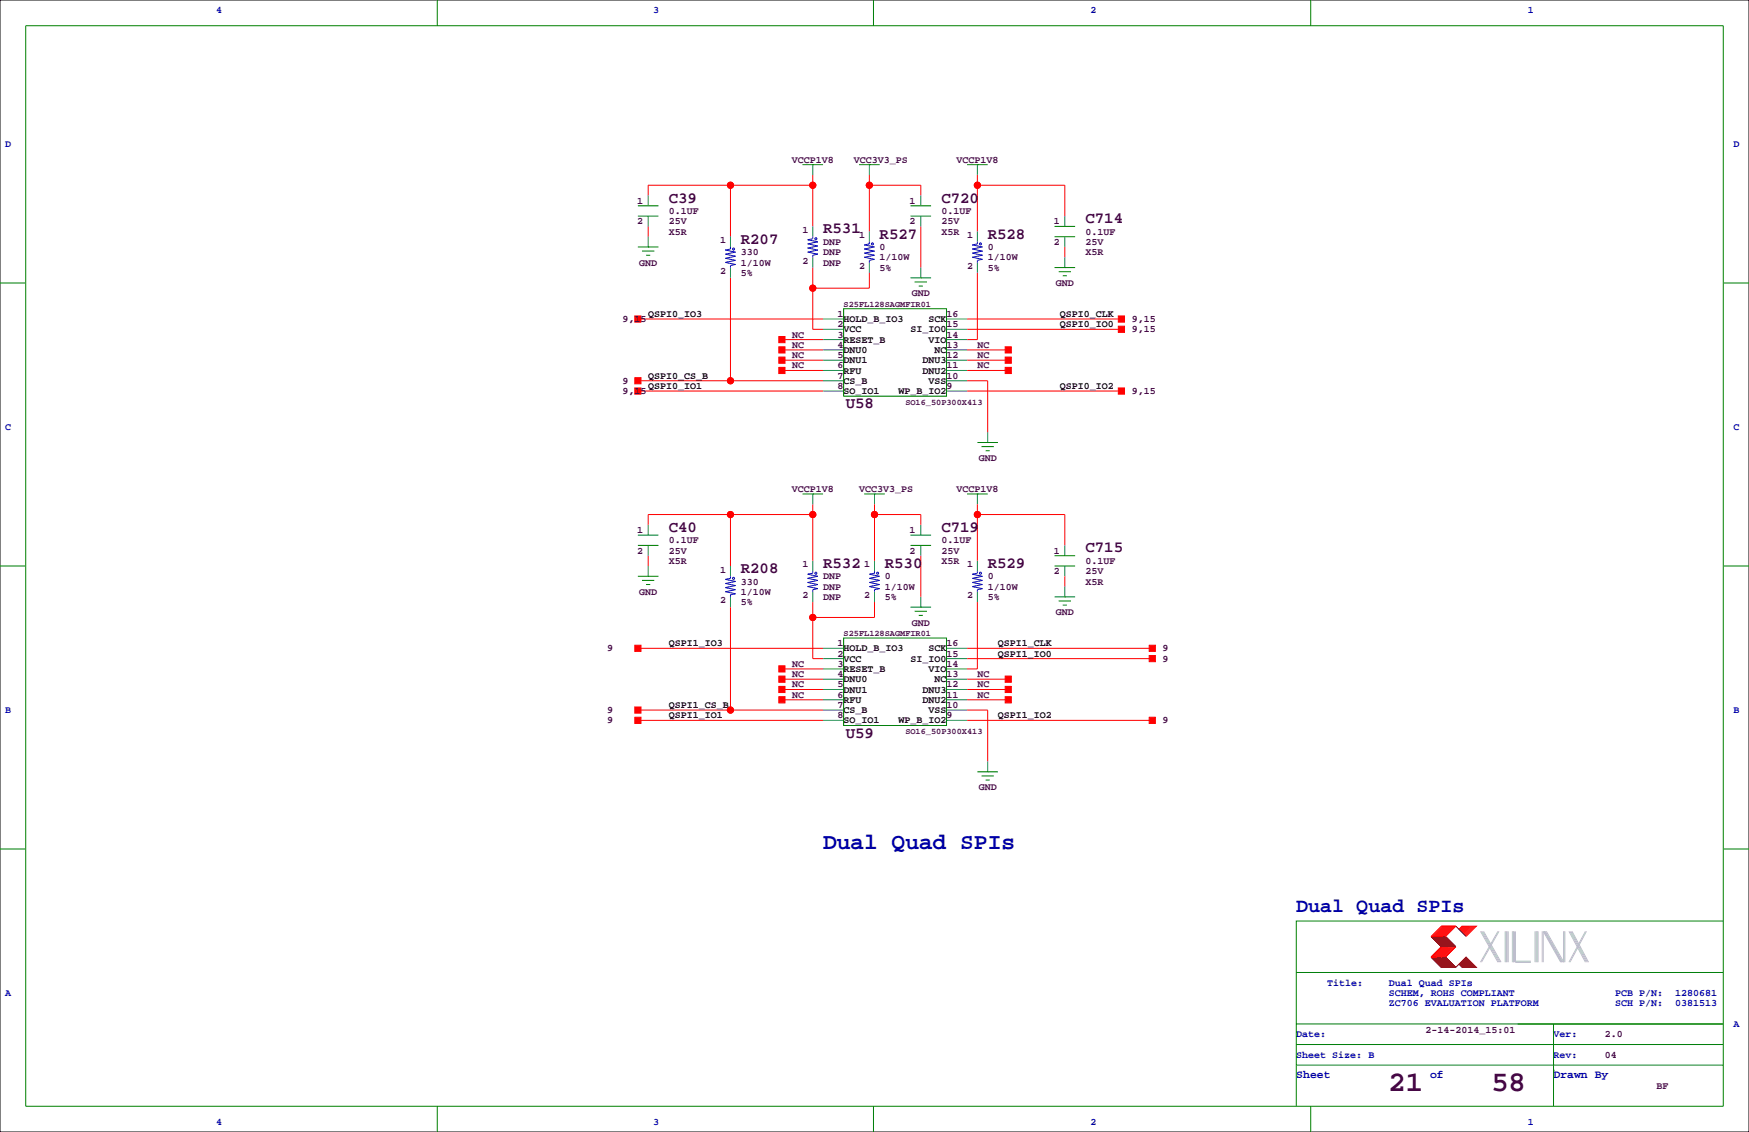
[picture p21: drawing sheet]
<svg xmlns="http://www.w3.org/2000/svg" width="432mm" height="279mm" viewBox="0 0 432 279" stroke-linecap="round" stroke-linejoin="round" font-family="sans-serif">
<defs><g id="words">
<g font-size="7.1" fill="#400040">
<text x="342.8" y="269.3">21</text>
<text x="368.2" y="269.3">58</text>
</g>
<text font-size="5.6" fill="#0000a0" x="203.2" y="209.7">Dual Quad SPIs</text>
<text font-size="4.9" fill="#0000a0" x="320" y="225.1">Dual Quad SPIs</text>
<g font-size="3.9" fill="#400040">
<text x="165.1" y="50">C39</text>
<text x="232.4" y="50">C720</text>
<text x="203.2" y="57.6">R531</text>
<text x="217.2" y="58.9">R527</text>
<text x="243.8" y="58.9">R528</text>
<text x="268" y="55.1">C714</text>
<text x="182.9" y="60.2">R207</text>
<text x="208.8" y="100.8">U58</text>
<text x="165.1" y="131.3">C40</text>
<text x="232.4" y="131.3">C719</text>
<text x="268" y="136.4">C715</text>
<text x="182.9" y="141.4">R208</text>
<text x="203.2" y="140.2">R532</text>
<text x="218.4" y="140.2">R530</text>
<text x="243.8" y="140.2">R529</text>
<text x="208.8" y="182.1">U59</text>
</g>
<g font-size="2.8" fill="#0000a0">
<text x="320" y="266.1">Sheet</text>
<text x="353.1" y="266.1">of</text>
<text x="383.5" y="266.1">Drawn By</text>
</g>
<g font-size="2.5" fill="#0000a0">
<text x="53.3" y="3.3">4</text>
<text x="161.3" y="3.3">3</text>
<text x="269.2" y="3.3">2</text>
<text x="377.2" y="3.3">1</text>
<text x="1.3" y="36.3">D</text>
<text x="428" y="36.3">D</text>
<text x="1.3" y="106.2">C</text>
<text x="428" y="106.2">C</text>
<text x="1.3" y="176">B</text>
<text x="428" y="176">B</text>
<text x="1.3" y="245.9">A</text>
<text x="327.7" y="243.3">Title:</text>
<text x="342.9" y="245.9">SCHEM, ROHS COMPLIANT</text>
<text x="342.9" y="243.3">Dual Quad SPIs</text>
<text x="398.8" y="245.9">PCB P/N:</text>
<text x="413.6" y="245.9">1280681</text>
<text x="342.9" y="248.4">ZC706 EVALUATION PLATFORM</text>
<text x="398.8" y="248.4">SCH P/N:</text>
<text x="413.6" y="248.4">0381513</text>
<text x="320" y="256">Date:</text>
<text x="383.5" y="256">Ver:</text>
<text x="428" y="253.5">A</text>
<text x="320" y="261.1">Sheet Size: B</text>
<text x="383.5" y="261.1">Rev:</text>
<text x="53.3" y="277.6">4</text>
<text x="161.3" y="277.6">3</text>
<text x="269.2" y="277.6">2</text>
<text x="377.2" y="277.6">1</text>
</g>
<g font-size="2.5" fill="#400040">
<text x="195.5" y="40.1">VCCP1V8</text>
<text x="210.8" y="40.1">VCC3V3_PS</text>
<text x="236.1" y="40.1">VCCP1V8</text>
<text x="157.3" y="50.3">1</text>
<text x="165.1" y="52.8">0.1UF</text>
<text x="224.6" y="50.3">1</text>
<text x="232.4" y="52.8">0.1UF</text>
<text x="157.3" y="55.4">2</text>
<text x="165.1" y="55.4">25V</text>
<text x="165.1" y="57.9">X5R</text>
<text x="198.1" y="57.5">1</text>
<text x="212.1" y="58.8">1</text>
<text x="224.6" y="55.4">2</text>
<text x="232.4" y="57.9">X5R</text>
<text x="232.4" y="55.4">25V</text>
<text x="238.8" y="58.8">1</text>
<text x="260.1" y="55.4">1</text>
<text x="268" y="57.9">0.1UF</text>
<text x="157.8" y="65.5">GND</text>
<text x="177.8" y="60">1</text>
<text x="182.9" y="63">330</text>
<text x="182.9" y="65.5">1/10W</text>
<text x="198.1" y="65.1">2</text>
<text x="203.2" y="65.5">DNP</text>
<text x="203.2" y="63">DNP</text>
<text x="203.2" y="60.5">DNP</text>
<text x="217.2" y="64.3">1/10W</text>
<text x="217.2" y="61.7">0</text>
<text x="243.8" y="61.7">0</text>
<text x="243.8" y="64.3">1/10W</text>
<text x="260.1" y="60.5">2</text>
<text x="268" y="63">X5R</text>
<text x="268" y="60.5">25V</text>
<text x="177.8" y="67.7">2</text>
<text x="182.9" y="68.1">5%</text>
<text x="212.1" y="66.4">2</text>
<text x="217.2" y="66.8">5%</text>
<text x="238.8" y="66.4">2</text>
<text x="243.8" y="66.8">5%</text>
<text x="260.7" y="70.6">GND</text>
<text x="225.1" y="73.2">GND</text>
<text x="153.7" y="79.5">9,15</text>
<text x="195.6" y="83.3">NC</text>
<text x="206.8" y="80.8">2</text>
<text x="206.8" y="83.3">3</text>
<text x="206.8" y="78.2">1</text>
<text x="233.7" y="83.3">14</text>
<text x="233.7" y="80.8">15</text>
<text x="233.7" y="78.2">16</text>
<text x="279.4" y="82">9,15</text>
<text x="279.4" y="79.5">9,15</text>
<text x="195.6" y="88.4">NC</text>
<text x="195.6" y="85.9">NC</text>
<text x="206.8" y="88.4">5</text>
<text x="206.8" y="85.9">4</text>
<text x="233.7" y="85.9">13</text>
<text x="233.7" y="88.4">12</text>
<text x="241.3" y="85.9">NC</text>
<text x="241.3" y="88.4">NC</text>
<text x="153.7" y="94.7">9</text>
<text x="195.6" y="90.9">NC</text>
<text x="206.8" y="93.5">7</text>
<text x="206.8" y="90.9">6</text>
<text x="233.7" y="93.5">10</text>
<text x="233.7" y="90.9">11</text>
<text x="241.3" y="90.9">NC</text>
<text x="153.7" y="97.3">9,15</text>
<text x="206.8" y="96">8</text>
<text x="233.7" y="96">9</text>
<text x="279.4" y="97.3">9,15</text>
<text x="241.6" y="113.8">GND</text>
<text x="195.5" y="121.4">VCCP1V8</text>
<text x="212.1" y="121.4">VCC3V3_PS</text>
<text x="236.1" y="121.4">VCCP1V8</text>
<text x="157.3" y="131.6">1</text>
<text x="224.6" y="131.6">1</text>
<text x="157.3" y="136.7">2</text>
<text x="165.1" y="136.7">25V</text>
<text x="165.1" y="134.1">0.1UF</text>
<text x="224.6" y="136.7">2</text>
<text x="232.4" y="134.1">0.1UF</text>
<text x="232.4" y="136.7">25V</text>
<text x="260.1" y="136.7">1</text>
<text x="165.1" y="139.2">X5R</text>
<text x="177.8" y="141.3">1</text>
<text x="198.1" y="140">1</text>
<text x="203.2" y="143">DNP</text>
<text x="213.4" y="140">1</text>
<text x="218.4" y="143">0</text>
<text x="232.4" y="139.2">X5R</text>
<text x="238.8" y="140">1</text>
<text x="243.8" y="143">0</text>
<text x="260.1" y="141.7">2</text>
<text x="268" y="139.2">0.1UF</text>
<text x="268" y="141.7">25V</text>
<text x="157.8" y="146.8">GND</text>
<text x="177.8" y="148.9">2</text>
<text x="182.9" y="149.4">5%</text>
<text x="182.9" y="146.8">1/10W</text>
<text x="182.9" y="144.3">330</text>
<text x="198.1" y="147.7">2</text>
<text x="203.2" y="145.5">DNP</text>
<text x="203.2" y="148.1">DNP</text>
<text x="213.4" y="147.7">2</text>
<text x="218.4" y="145.5">1/10W</text>
<text x="218.4" y="148.1">5%</text>
<text x="238.8" y="147.7">2</text>
<text x="243.8" y="148.1">5%</text>
<text x="243.8" y="145.5">1/10W</text>
<text x="268" y="144.3">X5R</text>
<text x="225.1" y="154.4">GND</text>
<text x="260.7" y="151.9">GND</text>
<text x="149.9" y="160.8">9</text>
<text x="206.8" y="159.5">1</text>
<text x="233.7" y="159.5">16</text>
<text x="287" y="160.8">9</text>
<text x="195.6" y="167.1">NC</text>
<text x="195.6" y="164.6">NC</text>
<text x="206.8" y="164.6">3</text>
<text x="206.8" y="167.1">4</text>
<text x="206.8" y="162.1">2</text>
<text x="233.7" y="162.1">15</text>
<text x="233.7" y="167.1">13</text>
<text x="233.7" y="164.6">14</text>
<text x="241.3" y="167.1">NC</text>
<text x="287" y="163.3">9</text>
<text x="195.6" y="172.2">NC</text>
<text x="195.6" y="169.7">NC</text>
<text x="206.8" y="169.7">5</text>
<text x="206.8" y="172.2">6</text>
<text x="233.7" y="172.2">11</text>
<text x="233.7" y="169.7">12</text>
<text x="241.3" y="169.7">NC</text>
<text x="241.3" y="172.2">NC</text>
<text x="149.9" y="178.6">9</text>
<text x="149.9" y="176">9</text>
<text x="206.8" y="177.3">8</text>
<text x="206.8" y="174.8">7</text>
<text x="233.7" y="177.3">9</text>
<text x="233.7" y="174.8">10</text>
<text x="287" y="178.6">9</text>
<text x="241.6" y="195.1">GND</text>
<text x="351.9" y="255">2-14-2014_15:01</text>
<text x="396.2" y="256">2.0</text>
<text x="396.2" y="261.1">04</text>
<text x="408.9" y="268.7">BF</text>
</g>
<g font-size="2.5">
<text x="160" y="78.2">QSPI0_IO3</text>
<text x="208.3" y="79.5">HOLD_B_IO3</text>
<text x="208.3" y="82">VCC</text>
<text x="224.8" y="82">SI_IO0</text>
<text x="229.2" y="79.5">SCK</text>
<text x="261.6" y="80.8">QSPI0_IO0</text>
<text x="261.6" y="78.2">QSPI0_CLK</text>
<text x="208.3" y="84.6">RESET_B</text>
<text x="208.3" y="87.1">DNU0</text>
<text x="208.3" y="89.7">DNU1</text>
<text x="227.8" y="89.7">DNU3</text>
<text x="229.2" y="84.6">VIO</text>
<text x="230.7" y="87.1">NC</text>
<text x="160" y="93.5">QSPI0_CS_B</text>
<text x="208.3" y="92.2">RFU</text>
<text x="208.3" y="94.7">CS_B</text>
<text x="227.8" y="92.2">DNU2</text>
<text x="229.2" y="94.7">VSS</text>
<text x="160" y="96">QSPI0_IO1</text>
<text x="208.3" y="97.3">SO_IO1</text>
<text x="221.8" y="97.3">WP_B_IO2</text>
<text x="261.6" y="96">QSPI0_IO2</text>
<text x="165.1" y="159.5">QSPI1_IO3</text>
<text x="208.3" y="160.8">HOLD_B_IO3</text>
<text x="229.2" y="160.8">SCK</text>
<text x="246.4" y="159.5">QSPI1_CLK</text>
<text x="208.3" y="165.9">RESET_B</text>
<text x="208.3" y="163.3">VCC</text>
<text x="224.8" y="163.3">SI_IO0</text>
<text x="229.2" y="165.9">VIO</text>
<text x="246.4" y="162.1">QSPI1_IO0</text>
<text x="208.3" y="168.4">DNU0</text>
<text x="208.3" y="170.9">DNU1</text>
<text x="208.3" y="173.5">RFU</text>
<text x="227.8" y="173.5">DNU2</text>
<text x="227.8" y="170.9">DNU3</text>
<text x="230.7" y="168.4">NC</text>
<text x="165.1" y="177.3">QSPI1_IO1</text>
<text x="165.1" y="174.8">QSPI1_CS_B</text>
<text x="208.3" y="178.6">SO_IO1</text>
<text x="208.3" y="176">CS_B</text>
<text x="221.8" y="178.6">WP_B_IO2</text>
<text x="229.2" y="176">VSS</text>
<text x="246.4" y="177.3">QSPI1_IO2</text>
</g>
<g font-size="2.1" fill="#400040">
<text x="208.3" y="75.8">S25FL128SAGMFIR01</text>
<text x="223.5" y="99.9">SO16_50P300X413</text>
<text x="208.3" y="157">S25FL128SAGMFIR01</text>
<text x="223.5" y="181.2">SO16_50P300X413</text>
</g>
</g></defs>
<path d="M0 0h431.8v279.4h-431.8z" fill="none" stroke="#000" stroke-width=".25"/>
<g fill="none" stroke="#f00" stroke-width=".25">
<path d="M160 55.9v2.5M180.3 45.7v12.7M200.7 45.7h-40.7v2.6M200.7 43.2v12.7M214.6 45.7h12.7v2.6M214.6 43.2v14M227.3 55.9v10.1M241.3 45.7h21.6v7.6M241.3 43.2v14M157.5 78.7h45.7M180.3 68.6v25.4M200.7 66v15.3h2.5"/>
<path d="M214.6 67.3v3.8h-13.9M238.8 78.7h38.1M241.3 67.3v16.5h-2.5M262.9 61v2.5M157.5 96.5h45.7M157.5 94h45.7M193 86.4h10.2M193 91.4h10.2M193 88.9h10.2M193 83.8h10.2M238.8 94h5v12.7M238.8 86.4h10.1"/>
<path d="M238.8 91.4h10.1M238.8 88.9h10.1M238.8 81.3h38.1M238.8 96.5h38.1M160 137.2v2.5M180.3 127v12.7M200.7 127h-40.7v2.5M200.7 124.5v13.9M215.9 127h11.4v2.5M215.9 124.5v13.9M227.3 137.2v10.1M241.3 124.5v13.9"/>
<path d="M241.3 127h21.6v7.6M180.3 149.9v25.4M200.7 148.6v14h2.5M215.9 148.6v3.8h-15.2M241.3 148.6v16.5h-2.5M262.9 142.2v2.6M157.5 175.3h45.7M157.5 160h45.7M157.5 177.8h45.7M193 165.1h10.2M193 170.2h10.2M193 172.7h10.2"/>
<path d="M193 167.6h10.2M238.8 162.6h45.7M238.8 170.2h10.1M238.8 172.7h10.1M238.8 175.3h5v12.7M238.8 160h45.7M238.8 177.8h45.7M238.8 167.6h10.1M355.9 233.7l-2.6 2.5h3.6l2.5-2.5M355.9 228.6h3.5l-2.5 2.5h-3.6zM356.1 233.7l-2.5 2.5M356.1 228.6l-2.5 2.5"/>
<path d="M356.4 233.7l-2.6 2.5M356.4 228.6l-2.6 2.5M356.6 233.7l-2.5 2.5M356.6 228.6l-2.5 2.5M356.9 233.7l-2.6 2.5M356.9 228.6l-2.6 2.5M357.1 233.7l-2.5 2.5M357.1 228.6l-2.5 2.5M357.4 233.7l-2.6 2.5M357.4 228.6l-2.6 2.5M357.6 233.7l-2.5 2.5M357.6 228.6l-2.5 2.5"/>
<path d="M357.9 233.7l-2.6 2.5M357.9 228.6l-2.6 2.5M358.1 233.7l-2.5 2.5M358.1 228.6l-2.5 2.5M358.4 233.7l-2.5 2.5M358.4 228.6l-2.5 2.5M358.6 233.7l-2.5 2.5M358.6 228.6l-2.5 2.5M358.9 233.7l-2.5 2.5M358.9 228.6l-2.5 2.5M359.2 233.7l-2.6 2.5M359.2 228.6l-2.6 2.5"/>
<path d="M360.2 229.4l.7-.8h3.6l-2.6 2.5M361.2 228.6l-.8 .8M361.4 228.6l-1 1M361.7 228.6l-1 1M361.9 228.6l-1.2 1.3M362.2 228.6l-1.3 1.3M362.5 228.6l-1.6 1.5M362.7 228.6l-1.5 1.5M363 228.6l-1.8 1.8M363.2 228.6l-1.8 1.8M363.5 228.6l-2.1 2M363.7 228.6l-2 2"/>
<path d="M364 228.6l-2.3 2.3M364.2 228.6l-2.3 2.3"/>
<circle cx="180.3" cy="45.7" r=".76"/>
<circle cx="200.7" cy="45.7" r=".76"/>
<circle cx="214.6" cy="45.7" r=".76"/>
<circle cx="241.3" cy="45.7" r=".76"/>
<circle cx="200.7" cy="71.1" r=".76"/>
<circle cx="180.3" cy="94" r=".76"/>
<circle cx="180.3" cy="127" r=".76"/>
<circle cx="200.7" cy="127" r=".76"/>
<circle cx="215.9" cy="127" r=".76"/>
<circle cx="241.3" cy="127" r=".76"/>
<circle cx="200.7" cy="152.4" r=".76"/>
<circle cx="180.3" cy="175.3" r=".76"/>
</g>
<g fill="#f00" stroke="#f00" stroke-width=".25">
<path d="M192.3 164.3h1.5v1.6h-1.5z" fill-rule="evenodd"/>
<path d="M192.3 169.4h1.5v1.5h-1.5z" fill-rule="evenodd"/>
<path d="M192.3 172h1.5v1.5h-1.5z" fill-rule="evenodd"/>
<path d="M248.2 172h1.5v1.5h-1.5z" fill-rule="evenodd"/>
<path d="M156.7 174.5h1.5v1.5h-1.5z" fill-rule="evenodd"/>
<path d="M192.3 85.6h1.5v1.5h-1.5z" fill-rule="evenodd"/>
<path d="M192.3 90.7h1.5v1.5h-1.5z" fill-rule="evenodd"/>
<path d="M192.3 88.1h1.5v1.6h-1.5z" fill-rule="evenodd"/>
<path d="M192.3 83.1h1.5v1.5h-1.5z" fill-rule="evenodd"/>
<path d="M248.2 90.7h1.5v1.5h-1.5z" fill-rule="evenodd"/>
<path d="M156.7 78h1.5v1.5h-1.5z" fill-rule="evenodd"/>
<path d="M276.1 78h1.5v1.5h-1.5z" fill-rule="evenodd"/>
<path d="M276.1 80.5h1.5v1.5h-1.5z" fill-rule="evenodd"/>
<path d="M276.1 95.8h1.5v1.5h-1.5z" fill-rule="evenodd"/>
<path d="M156.7 95.8h1.5v1.5h-1.5z" fill-rule="evenodd"/>
<path d="M283.7 159.3h1.5v1.5h-1.5z" fill-rule="evenodd"/>
<path d="M283.7 161.8h1.5v1.5h-1.5z" fill-rule="evenodd"/>
<path d="M156.7 177h1.5v1.6h-1.5z" fill-rule="evenodd"/>
<path d="M283.7 177h1.5v1.6h-1.5z" fill-rule="evenodd"/>
<path d="M156.7 93.2h1.5v1.5h-1.5z" fill-rule="evenodd"/>
<path d="M248.2 88.1h1.5v1.6h-1.5z" fill-rule="evenodd"/>
<path d="M248.2 85.6h1.5v1.5h-1.5z" fill-rule="evenodd"/>
<path d="M248.2 169.4h1.5v1.5h-1.5z" fill-rule="evenodd"/>
<path d="M248.2 166.9h1.5v1.5h-1.5z" fill-rule="evenodd"/>
<path d="M192.3 166.9h1.5v1.5h-1.5z" fill-rule="evenodd"/>
<path d="M156.7 159.3h1.5v1.5h-1.5z" fill-rule="evenodd"/>
<circle cx="214.6" cy="45.7" r=".76"/>
<circle cx="241.3" cy="127" r=".76"/>
<circle cx="241.3" cy="45.7" r=".76"/>
<circle cx="200.7" cy="152.4" r=".76"/>
<circle cx="200.7" cy="45.7" r=".76"/>
<circle cx="180.3" cy="45.7" r=".76"/>
<circle cx="180.3" cy="175.3" r=".76"/>
<circle cx="180.3" cy="94" r=".76"/>
<circle cx="200.7" cy="71.1" r=".76"/>
<circle cx="180.3" cy="127" r=".76"/>
<circle cx="200.7" cy="127" r=".76"/>
<circle cx="215.9" cy="127" r=".76"/>
</g>
<g fill="none" stroke="#008080" stroke-width=".25">
<path d="M160 48.3v2.5M160 53.3v2.6M160 58.4v2.6M180.3 58.4v2.6M200.7 40.6v2.6M200.7 55.9v2.5M214.6 40.6v2.6M214.6 57.2v2.5M227.3 48.3v2.5M227.3 53.3v2.6M241.3 40.6v2.6M241.3 57.2v2.5"/>
<path d="M262.9 53.3v2.6M262.9 58.4v2.6M180.3 66v2.6M200.7 63.5v2.5M203.2 78.7h5.1M214.6 64.8v2.5M227.3 66v2.6M233.7 78.7h5.1M241.3 64.8v2.5M262.9 63.5v2.5M203.2 81.3h5.1M203.2 96.5h5.1"/>
<path d="M203.2 83.8h5.1M203.2 86.4h5.1M203.2 88.9h5.1M203.2 91.4h5.1M203.2 94h5.1M233.7 81.3h5.1M233.7 96.5h5.1M233.7 83.8h5.1M233.7 86.4h5.1M233.7 88.9h5.1M233.7 91.4h5.1M233.7 94h5.1"/>
<path d="M243.8 106.7v2.5M160 129.5v2.6M160 134.6v2.6M160 139.7v2.5M180.3 139.7v2.5M200.7 121.9v2.6M200.7 138.4v2.6M215.9 121.9v2.6M215.9 138.4v2.6M227.3 129.5v2.6M227.3 134.6v2.6M241.3 121.9v2.6"/>
<path d="M241.3 138.4v2.6M262.9 134.6v2.6M262.9 139.7v2.5M180.3 147.3v2.6M200.7 146v2.6M215.9 146v2.6M227.3 147.3v2.6M241.3 146v2.6M262.9 144.8v2.5M203.2 160h5.1M203.2 162.6h5.1M203.2 177.8h5.1"/>
<path d="M203.2 165.1h5.1M203.2 167.6h5.1M203.2 170.2h5.1M203.2 172.7h5.1M203.2 175.3h5.1M233.7 160h5.1M233.7 162.6h5.1M233.7 177.8h5.1M233.7 165.1h5.1M233.7 167.6h5.1M233.7 170.2h5.1M233.7 172.7h5.1"/>
<path d="M233.7 175.3h5.1M243.8 188v2.5"/>
</g>
<g fill="none" stroke="#008000" stroke-width=".25">
<path d="M6.3 6.4h419.1v266.6h-419.1zM107.9 0v6.4M215.6 0v6.4M323.6 0v6.4M157.5 53.3h5.1M157.5 50.8h5.1M198.1 40.6h5.1M200.7 40.6h.1M212.1 40.6h5.1M214.6 40.6h.1M224.8 53.3h5.1M224.8 50.8h5.1"/>
<path d="M238.8 40.6h5M241.3 40.6h.1M260.3 58.4h5.1M260.3 55.9h5.1M0 69.8h6.3M157.5 61h5.1M158.5 62h3M159.5 63h1M160 61h.1M208.3 76.2h25.4v21.6h-25.4zM224.8 68.6h5.1M225.8 69.6h3.1"/>
<path d="M226.8 70.6h1M227.3 68.6h.1M260.3 66h5.1M261.4 67.1h3M262.4 68.1h1M262.9 66h.1M425.4 69.8h6.4M241.3 109.2h5.1M242.3 110.2h3.1M243.3 111.3h1M243.8 109.2h.1M0 139.7h6.3"/>
<path d="M157.5 134.6h5.1M157.5 132.1h5.1M198.1 121.9h5.1M200.7 121.9h.1M213.4 121.9h5M215.9 121.9h.1M224.8 134.6h5.1M224.8 132.1h5.1M238.8 121.9h5M241.3 121.9h.1M260.3 139.7h5.1M260.3 137.2h5.1"/>
<path d="M425.4 139.7h6.4M157.5 142.2h5.1M158.5 143.3h3M159.5 144.3h1M160 142.2h.1M208.3 157.5h25.4v21.6h-25.4zM224.8 149.9h5.1M225.8 150.9h3.1M226.8 151.9h1M227.3 149.9h.1M260.3 147.3h5.1M261.4 148.3h3"/>
<path d="M262.4 149.4h1M262.9 147.3h.1M241.3 190.5h5.1M242.3 191.5h3.1M243.3 192.5h1M243.8 190.5h.1M0 209.5h6.3M425.4 209.5h6.4M425.4 227.3h-105.4v35.6M320 257.8h105.4M320 252.7h105.4M320 240h105.4"/>
<path d="M383.5 252.7v20.3M107.9 273v6.4M215.6 273v6.4M320 262.9v10.1M320 262.9h105.4M323.6 273v6.4M383.5 264.2h.1"/>
</g>
<g fill="none" stroke="#00f" stroke-width=".25">
<path d="M200.7 58.4v.5l-1.3 .3 2.5 .5-2.5 .5 2.5 .5-2.5 .5 2.5 .5-2.5 .5 2.5 .5-1.2 .3v.5M214.6 59.7v.5l-1.2 .3 2.5 .5-2.5 .5 2.5 .5-2.5 .5 2.5 .5-2.5 .5 2.5 .5-1.3 .3v.5M241.3 59.7v.5l-1.3 .3 2.6 .5-2.6 .5 2.6 .5-2.6 .5 2.6 .5-2.6 .5 2.6 .5-1.3 .3v.5M180.3 61v.5l-1.2 .2 2.5 .5-2.5 .5 2.5 .5-2.5 .6 2.5 .5-2.5 .5 2.5 .5-1.3 .2v.5M180.3 142.2v.5l-1.2 .3 2.5 .5-2.5 .5 2.5 .5-2.5 .5 2.5 .5-2.5 .5 2.5 .6-1.3 .2v.5M200.7 141v.5l-1.3 .2 2.5 .5-2.5 .5 2.5 .6-2.5 .5 2.5 .5-2.5 .5 2.5 .5-1.2 .2v.5M215.9 141v.5l-1.3 .2 2.6 .5-2.6 .5 2.6 .6-2.6 .5 2.6 .5-2.6 .5 2.6 .5-1.3 .2v.5M241.3 141v.5l-1.3 .2 2.6 .5-2.6 .5 2.6 .6-2.6 .5 2.6 .5-2.6 .5 2.6 .5-1.3 .2v.5"/>
<circle cx="201.4" cy="58.9" r=".25"/>
<circle cx="181.1" cy="61.5" r=".25"/>
<circle cx="215.4" cy="60.2" r=".25"/>
<circle cx="242.1" cy="60.2" r=".25"/>
<circle cx="181.1" cy="142.7" r=".25"/>
<circle cx="201.4" cy="141.5" r=".25"/>
<circle cx="216.7" cy="141.5" r=".25"/>
<circle cx="242.1" cy="141.5" r=".25"/>
</g>
<g fill="none" stroke="#800000" stroke-width=".25">
<path d="M353.3 236.2l2.6 2.6h3.5M353.3 231.1l2.6 2.6M353.6 231.1l2.5 2.6M353.6 236.2l2.5 2.6M353.8 231.1l2.6 2.6M353.8 236.2l2.6 2.6M354.1 231.1l2.5 2.6M354.1 236.2l2.5 2.6M354.3 231.1l2.6 2.6M354.3 236.2l2.6 2.6M354.6 231.1l2.5 2.6M354.6 236.2l2.5 2.6"/>
<path d="M354.8 231.1l2.6 2.6M354.8 236.2l2.6 2.6M355.1 231.1l2.5 2.6M355.1 236.2l2.5 2.6M355.3 231.1l2.6 2.6M355.3 236.2l2.6 2.6M355.6 231.1l2.5 2.6M355.6 236.2l2.5 2.6M355.9 231.1l2.5 2.6M355.9 236.2l2.5 2.6M356.1 231.1l2.5 2.6M356.1 236.2l2.5 2.6"/>
<path d="M356.4 231.1l2.5 2.6M356.4 236.2l2.5 2.6M356.6 231.1l2.6 2.6M356.6 236.2l2.6 2.6M356.9 231.1l2.5 2.6M356.9 236.2l2.5 2.6M359.4 228.6l2.5 2.5M360.2 238l.7 .8h3.6l-2.6-2.6-2.5 2.6M360.4 237.7l1 1.1M360.4 238l.8 .8M360.7 237.5l1.2 1.3M360.7 237.7l1 1.1"/>
<path d="M360.9 237.2l1.6 1.6M360.9 237.5l1.3 1.3M361.2 237l1.8 1.8M361.2 237.2l1.5 1.6M361.4 236.7l2.1 2.1M361.4 237l1.8 1.8M361.7 236.5l2.3 2.3M361.7 236.7l2 2.1M361.9 236.5l2.3 2.3"/>
</g>
<g fill="none" stroke="#c0c0c0" stroke-width=".25">
<path d="M365.5 229.9l4.3 7.6M365.8 229.9l4.3 7.6M366 229.9l4.3 7.6M366.3 229.9l4.3 7.6M369.8 229.9l-4.3 7.6M370.1 229.9l-4.3 7.6M371.6 229.9v7.6M371.9 229.9v7.6M372.1 229.9v7.6M372.4 229.9v7.6M373.4 229.9v7.6M373.6 229.9v7.6"/>
<path d="M373.9 229.9v7.6M374.1 229.9v7.6h3.9M374.1 237.2h3.9M379 229.9v7.6M379.2 229.9v7.6M379.5 229.9v7.6M379.7 229.9v7.6M380.7 229.9v7.6M381 237.5v-7.6l4.3 7.6M381.3 229.9l4.3 7.6M381.5 229.9l4.3 7.6M381.8 229.9l4.3 7.6v-7.6"/>
<path d="M386.3 229.9v7.6M387.3 229.9l4.1 7.6M387.6 229.9l4.1 7.6M387.9 229.9l4 7.6M388.1 229.9l4.1 7.6M391.4 229.9l-4.1 7.6M391.7 229.9l-4.1 7.6"/>
</g>
<use href="#words"/>
</svg>
